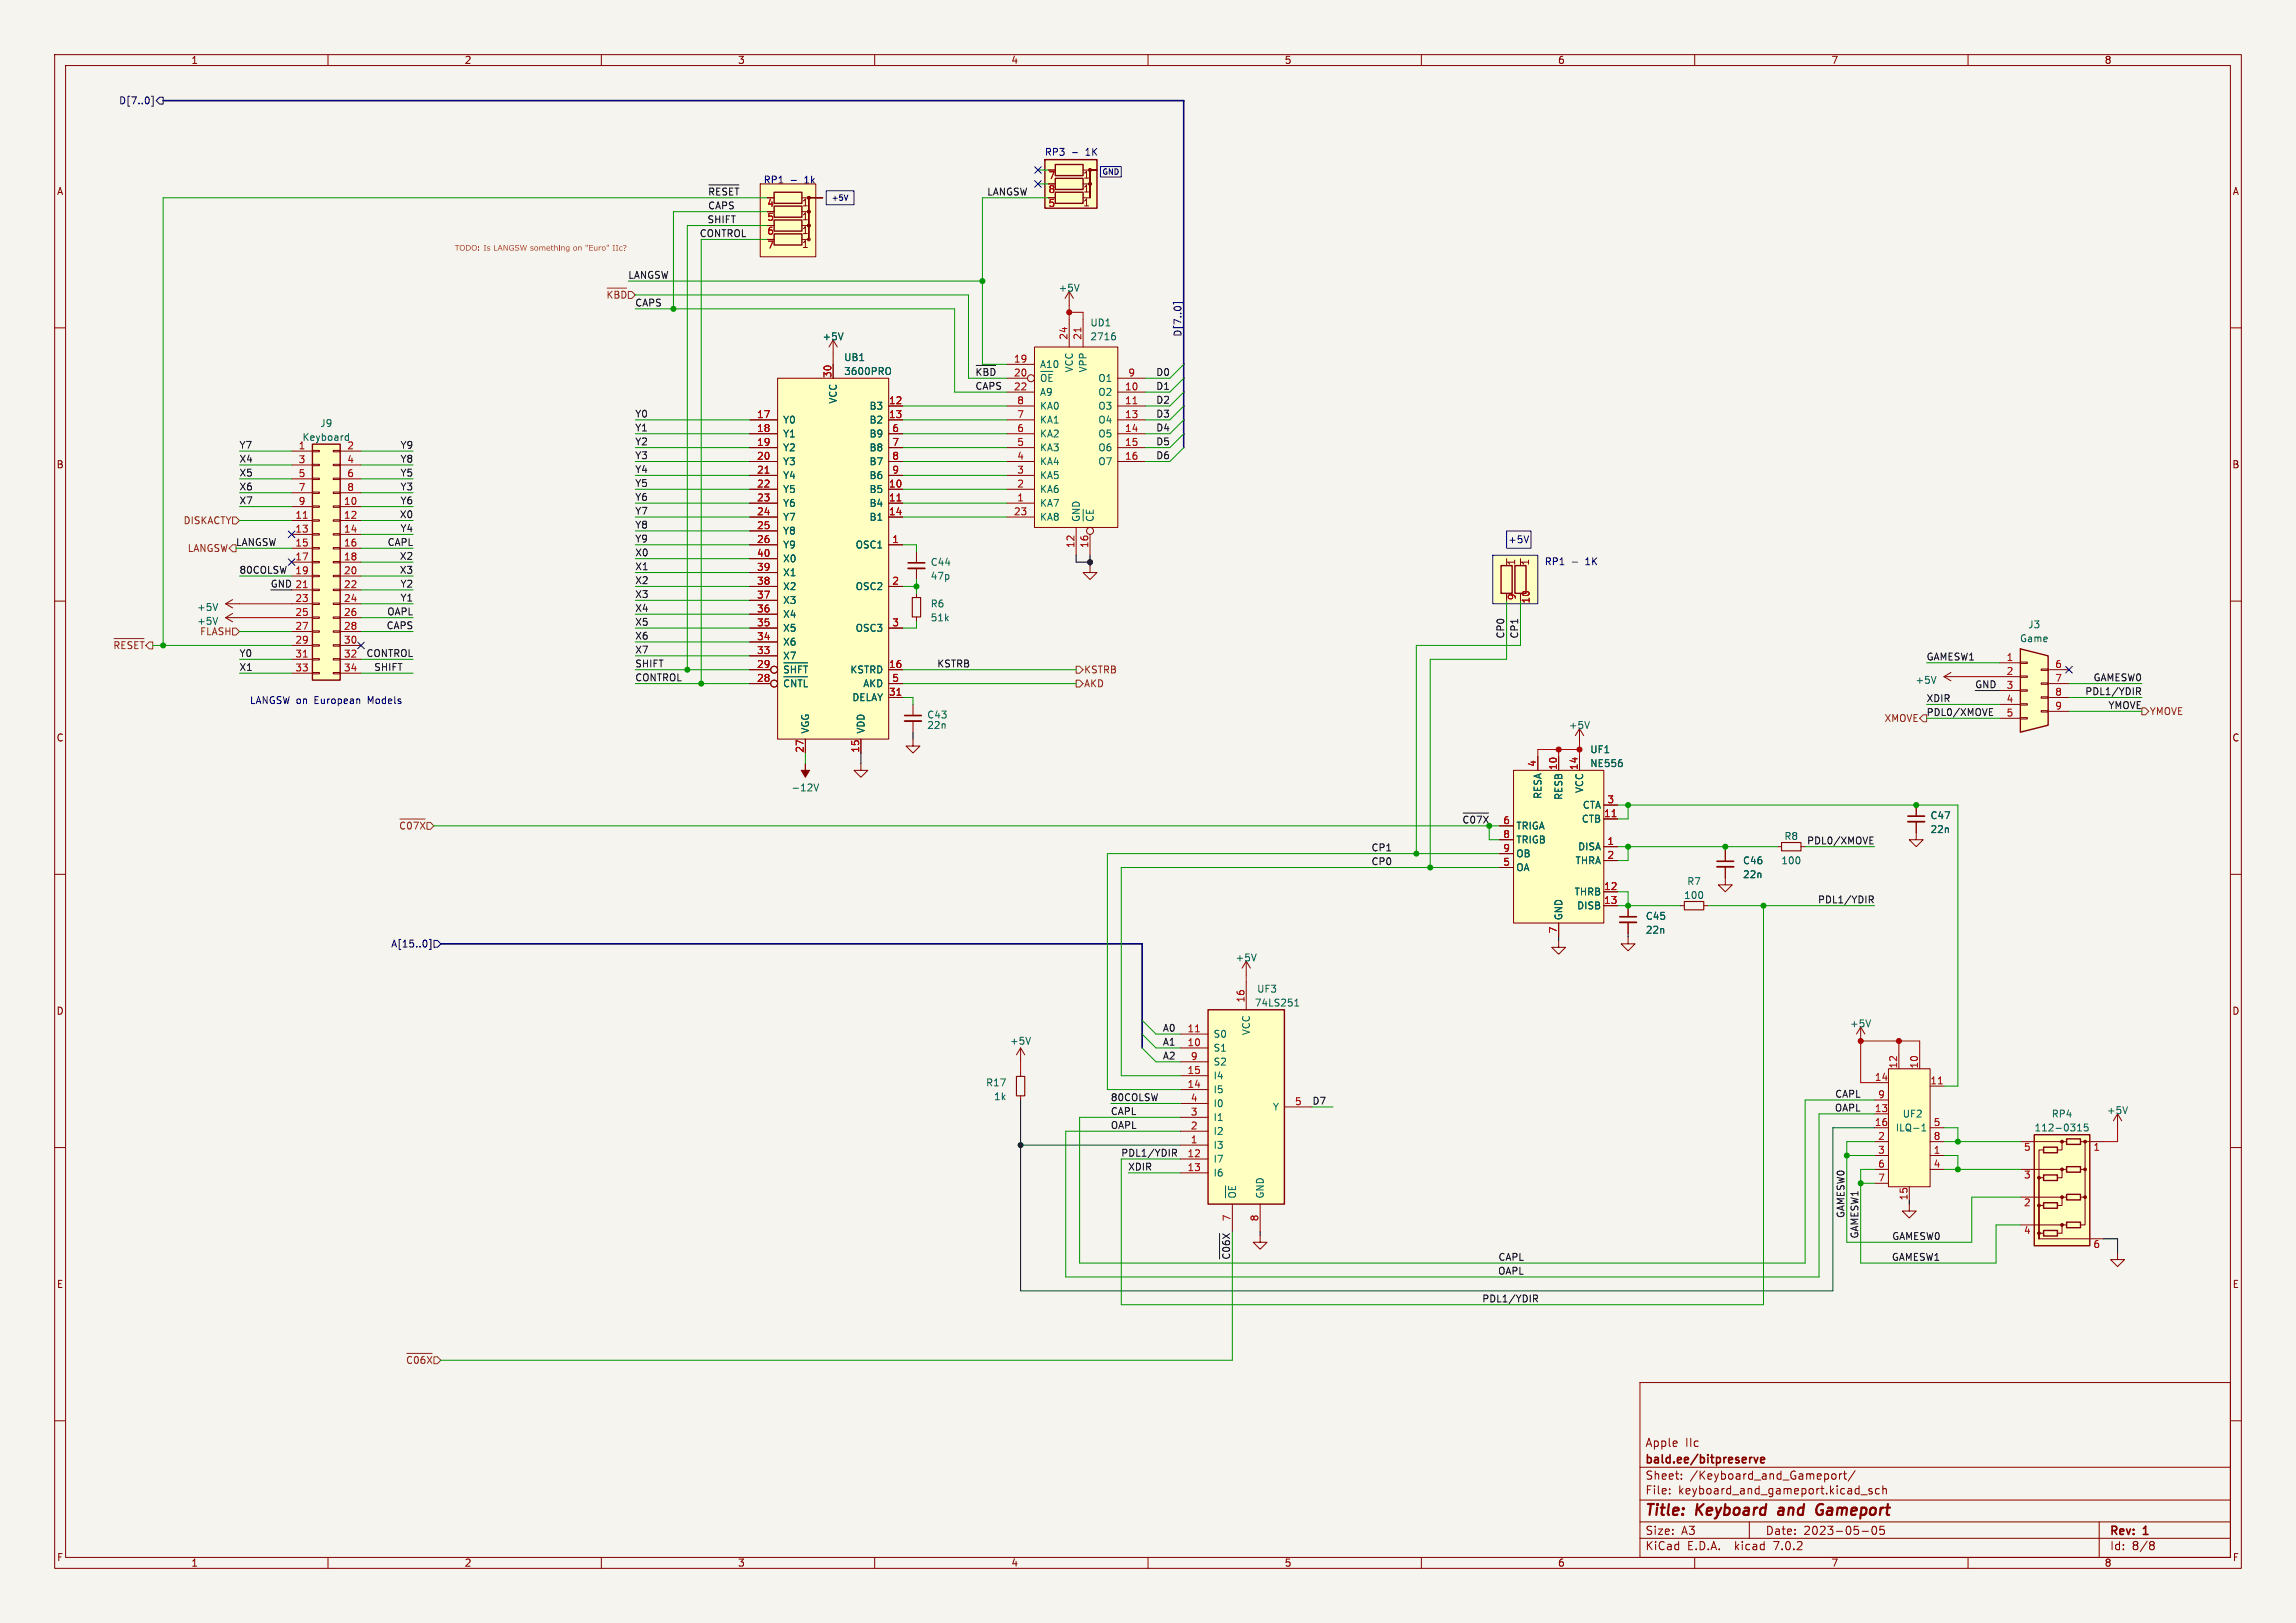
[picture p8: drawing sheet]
<svg xmlns="http://www.w3.org/2000/svg" width="420mm" height="297mm" viewBox="0 0 420 297" stroke-linecap="round" stroke-linejoin="round" font-family="sans-serif">
<defs><g id="words">
<g font-size="2.8" fill="#840000">
<text x="301" y="277.8">Title:</text>
<text x="310.4" y="277.8">Keyboard</text>
<text x="326" y="277.8">and</text>
<text x="333.6" y="277.8">Gameport</text>
</g>
<g font-size="2.1" fill="#840000">
<text x="301" y="268.1">bald.ee/bitpreserve</text>
<text x="301" y="264.9">Apple</text>
<text x="308.3" y="264.9">IIc</text>
<text x="301" y="273.6">File:</text>
<text x="301" y="270.9">Sheet:</text>
<text x="307" y="273.6">keyboard_and_gameport.kicad_sch</text>
<text x="309.1" y="270.9">/Keyboard_and_Gameport/</text>
<text x="301" y="281">Size:</text>
<text x="307.6" y="281">A3</text>
<text x="323" y="281">Date:</text>
<text x="329.9" y="281">2023-05-05</text>
<text x="386" y="281.2">Rev:</text>
<text x="392.2" y="281.2">1</text>
<text x="301" y="283.8">KiCad</text>
<text x="308.6" y="283.8">E.D.A.</text>
<text x="317.4" y="283.8">kicad</text>
<text x="324.5" y="283.8">7.0.2</text>
<text x="386" y="283.8">Id:</text>
<text x="390" y="283.8">8/8</text>
</g>
<g font-size="1.8" fill="#840000">
<text x="35" y="11.8">1</text>
<text x="85" y="11.8">2</text>
<text x="135" y="11.8">3</text>
<text x="185" y="11.8">4</text>
<text x="235" y="11.8">5</text>
<text x="285" y="11.8">6</text>
<text x="335" y="11.8">7</text>
<text x="385" y="11.8">8</text>
<text x="10.4" y="35.8">A</text>
<text x="198.1" y="32.8">1</text>
<text x="198.1" y="35.4">1</text>
<text x="408.4" y="35.8">A</text>
<text x="140.3" y="40.6">5</text>
<text x="146.6" y="37.9">1</text>
<text x="146.6" y="40.5">1</text>
<text x="198.1" y="37.9">1</text>
<text x="140.3" y="43.2">6</text>
<text x="146.6" y="43">1</text>
<text x="146.6" y="45.5">1</text>
<text x="10.3" y="85.8">B</text>
<text x="408.3" y="85.8">B</text>
<text x="277.3" y="103.5" transform="rotate(-90 277.3 103.5)">1</text>
<text x="279.9" y="103.5" transform="rotate(-90 279.9 103.5)">1</text>
<text x="277.5" y="109.9" transform="rotate(-90 277.5 109.9)">9</text>
<text x="10.3" y="135.8">C</text>
<text x="408.3" y="135.8">C</text>
<text x="10.3" y="185.8">D</text>
<text x="408.3" y="185.8">D</text>
<text x="10.4" y="235.8">E</text>
<text x="408.3" y="235.8">E</text>
<text x="10.4" y="285.8">F</text>
<text x="35" y="286.8">1</text>
<text x="85" y="286.8">2</text>
<text x="135" y="286.8">3</text>
<text x="185" y="286.8">4</text>
<text x="235" y="286.8">5</text>
<text x="285" y="286.8">6</text>
<text x="335" y="286.8">7</text>
<text x="385" y="286.8">8</text>
<text x="408.4" y="285.8">F</text>
</g>
<g font-size="1.8" fill="#000084">
<text x="21.7" y="19.2">D[7..0]</text>
<text x="216.2" y="61.6" transform="rotate(-90 216.2 61.6)">D[7..0]</text>
<text x="71.4" y="173.5">A[15..0]</text>
</g>
<g font-size="1.8" fill="#0000c2">
<text x="191.1" y="28.6">RP3</text>
<text x="198.6" y="28.6">1K</text>
<text x="139.7" y="33.7">RP1</text>
<text x="147.2" y="33.7">1k</text>
<text x="275.8" y="99.6">+5V</text>
<text x="282.6" y="103.5">RP1</text>
<text x="290.1" y="103.5">1K</text>
<text x="45.7" y="128.9">LANGSW on</text>
<text x="57.6" y="128.9">European</text>
<text x="67.4" y="128.9">Models</text>
</g>
<g font-size="1.8" fill="#0f0f0f">
<text x="129.5" y="35.8">~{RESET}</text>
<text x="180.5" y="35.8">LANGSW</text>
<text x="129.3" y="40.9">SHIFT</text>
<text x="129.5" y="38.4">CAPS</text>
<text x="127.9" y="43.5">CONTROL</text>
<text x="114.9" y="51.1">LANGSW</text>
<text x="116.2" y="56.2">CAPS</text>
<text x="178.4" y="68.9">~{KBD} 20</text>
<text x="178.4" y="71.4">CAPS</text>
<text x="211.4" y="71.4">D1</text>
<text x="211.4" y="68.9">D0</text>
<text x="116.2" y="76.5">Y0</text>
<text x="211.4" y="73.9">D2</text>
<text x="211.4" y="76.5">D3</text>
<text x="43.8" y="82.2">Y7</text>
<text x="73.1" y="82.2">Y9</text>
<text x="116.2" y="79">Y1</text>
<text x="116.2" y="81.6">Y2</text>
<text x="211.4" y="79">D4</text>
<text x="211.4" y="81.6">D5</text>
<text x="43.8" y="87.3">X5</text>
<text x="43.8" y="84.7">X4</text>
<text x="43.8" y="89.8">X6</text>
<text x="73.1" y="84.7">Y8</text>
<text x="73.1" y="89.8">Y3</text>
<text x="73.1" y="87.3">Y5</text>
<text x="116.2" y="86.6">Y4</text>
<text x="116.2" y="84.1">Y3</text>
<text x="116.2" y="89.2">Y5</text>
<text x="211.4" y="84.1">D6</text>
<text x="43.8" y="92.4">X7</text>
<text x="73" y="94.9">X0</text>
<text x="73.1" y="92.4">Y6</text>
<text x="116.2" y="91.7">Y6</text>
<text x="116.2" y="94.3">Y7</text>
<text x="43.2" y="100">LANGSW</text>
<text x="70.8" y="100">CAPL</text>
<text x="73.1" y="97.4">Y4</text>
<text x="116.2" y="96.8">Y8</text>
<text x="116.2" y="99.3">Y9</text>
<text x="116.2" y="101.9">X0</text>
<text x="43.8" y="105.1">80COLSW</text>
<text x="49.5" y="107.6">GND 21</text>
<text x="73" y="102.5">X2</text>
<text x="73" y="105.1">X3</text>
<text x="73.1" y="107.6">Y2</text>
<text x="116.2" y="104.4">X1</text>
<text x="116.2" y="107">X2</text>
<text x="70.7" y="112.7">OAPL</text>
<text x="73.1" y="110.1">Y1</text>
<text x="116.2" y="109.5">X3</text>
<text x="116.2" y="112">X4</text>
<text x="70.6" y="115.2">CAPS</text>
<text x="116.2" y="119.7">X7</text>
<text x="116.2" y="114.6">X5</text>
<text x="116.2" y="117.1">X6</text>
<text x="275.2" y="116.8" transform="rotate(-90 275.2 116.8)">CP0</text>
<text x="277.8" y="116.8" transform="rotate(-90 277.8 116.8)">CP1</text>
<text x="43.8" y="122.8">X1</text>
<text x="43.8" y="120.3">Y0</text>
<text x="66.9" y="120.3">CONTROL</text>
<text x="68.3" y="122.8">SHIFT</text>
<text x="116.2" y="124.7">CONTROL</text>
<text x="116.2" y="122.2">SHIFT</text>
<text x="171.4" y="122.2">KSTRB</text>
<text x="352.4" y="120.9">GAMESW1</text>
<text x="382.8" y="124.7">GAMESW0</text>
<text x="352.4" y="131.1">PDL0/XMOVE</text>
<text x="352.4" y="128.6">XDIR</text>
<text x="361.3" y="126">GND</text>
<text x="381.3" y="127.3">PDL1/YDIR</text>
<text x="385.6" y="129.8">YMOVE</text>
<text x="250.8" y="155.9">CP1</text>
<text x="330.4" y="154.6">PDL0/XMOVE</text>
<text x="250.8" y="158.4">CP0</text>
<text x="332.4" y="165.4">PDL1/YDIR</text>
<text x="212.7" y="191.4">A1</text>
<text x="212.7" y="188.9">A0</text>
<text x="212.7" y="194">A2</text>
<text x="203.2" y="201.6">80COLSW</text>
<text x="240" y="202.2">D7</text>
<text x="335.5" y="203.5">OAPL</text>
<text x="335.6" y="200.9">CAPL</text>
<text x="203.2" y="204.1">CAPL</text>
<text x="203.2" y="206.7">OAPL</text>
<text x="205.1" y="211.7">PDL1/YDIR</text>
<text x="206.4" y="214.3">XDIR</text>
<text x="337.5" y="222.9" transform="rotate(-90 337.5 222.9)">GAMESW0</text>
<text x="340" y="226.8" transform="rotate(-90 340 226.8)">GAMESW1</text>
<text x="346" y="227">GAMESW0</text>
<text x="225.1" y="230.5" transform="rotate(-90 225.1 230.5)">~{C06X} 7</text>
<text x="273.9" y="233.3">OAPL</text>
<text x="274" y="230.8">CAPL</text>
<text x="346.1" y="230.8">GAMESW1</text>
<text x="271.1" y="238.4">PDL1/YDIR</text>
</g>
<g font-size="1.8" fill="#a90000">
<text x="191.7" y="33">7</text>
<text x="191.7" y="35.6">8</text>
<text x="140.3" y="38.1">4</text>
<text x="191.7" y="38.1">5</text>
<text x="140.3" y="45.7">7</text>
<text x="195.3" y="62.2" transform="rotate(-90 195.3 62.2)">24</text>
<text x="197.9" y="62.2" transform="rotate(-90 197.9 62.2)">21</text>
<text x="152.1" y="69.2" transform="rotate(-90 152.1 69.2)">30</text>
<text x="185.4" y="66.4">19</text>
<text x="185.4" y="71.5">22</text>
<text x="205.7" y="71.5">10</text>
<text x="206.3" y="69">9</text>
<text x="138.4" y="76.6">17</text>
<text x="162.6" y="74">12</text>
<text x="162.6" y="76.6">13</text>
<text x="186" y="76.6">7</text>
<text x="186" y="74">8</text>
<text x="205.7" y="74">11</text>
<text x="205.7" y="76.6">13</text>
<text x="54.6" y="82.3">1</text>
<text x="138.4" y="79.1">18</text>
<text x="138.4" y="81.7">19</text>
<text x="163.2" y="79.1">6</text>
<text x="163.2" y="81.7">7</text>
<text x="186" y="81.7">5</text>
<text x="186" y="79.1">6</text>
<text x="205.7" y="79.1">14</text>
<text x="205.7" y="81.7">15</text>
<text x="54.6" y="84.8">3</text>
<text x="54.6" y="87.4">5</text>
<text x="54.6" y="89.9">7</text>
<text x="63.5" y="84.8">4</text>
<text x="63.5" y="87.4">6</text>
<text x="63.5" y="89.9">8</text>
<text x="138.4" y="84.2">20</text>
<text x="138.4" y="86.7">21</text>
<text x="138.4" y="89.3">22</text>
<text x="162.6" y="89.3">10</text>
<text x="163.2" y="84.2">8</text>
<text x="163.2" y="86.7">9</text>
<text x="186" y="89.3">2</text>
<text x="186" y="86.7">3</text>
<text x="186" y="84.2">4</text>
<text x="205.7" y="84.2">16</text>
<text x="54" y="95">11</text>
<text x="54.6" y="92.5">9</text>
<text x="62.9" y="92.5">10</text>
<text x="62.9" y="95">12</text>
<text x="138.4" y="91.8">23</text>
<text x="138.4" y="94.4">24</text>
<text x="162.6" y="91.8">11</text>
<text x="162.6" y="94.4">14</text>
<text x="185.4" y="94.4">23</text>
<text x="186" y="91.8">1</text>
<text x="54" y="97.5">13</text>
<text x="54" y="100.1">15</text>
<text x="62.9" y="97.5">14</text>
<text x="62.9" y="100.1">16</text>
<text x="138.4" y="96.9">25</text>
<text x="138.4" y="99.4">26</text>
<text x="138.4" y="102">40</text>
<text x="163.2" y="99.4">1</text>
<text x="196.6" y="100.3" transform="rotate(-90 196.6 100.3)">12</text>
<text x="199.1" y="100.3" transform="rotate(-90 199.1 100.3)">16</text>
<text x="54" y="102.6">17</text>
<text x="54" y="105.2">19</text>
<text x="62.9" y="102.6">18</text>
<text x="62.9" y="105.2">20</text>
<text x="62.9" y="107.7">22</text>
<text x="138.4" y="107.1">38</text>
<text x="138.4" y="104.5">39</text>
<text x="163.2" y="107.1">2</text>
<text x="54" y="110.2">23</text>
<text x="54" y="112.8">25</text>
<text x="62.9" y="110.2">24</text>
<text x="62.9" y="112.8">26</text>
<text x="138.4" y="112.1">36</text>
<text x="138.4" y="109.6">37</text>
<text x="280" y="110.5" transform="rotate(-90 280 110.5)">10</text>
<text x="54" y="115.3">27</text>
<text x="54" y="117.9">29</text>
<text x="62.9" y="115.3">28</text>
<text x="62.9" y="117.9">30</text>
<text x="138.4" y="119.8">33</text>
<text x="138.4" y="117.2">34</text>
<text x="138.4" y="114.7">35</text>
<text x="163.2" y="114.7">3</text>
<text x="54" y="120.4">31</text>
<text x="54" y="122.9">33</text>
<text x="62.9" y="120.4">32</text>
<text x="62.9" y="122.9">34</text>
<text x="138.4" y="124.8">28</text>
<text x="138.4" y="122.3">29</text>
<text x="162.6" y="122.3">16</text>
<text x="163.2" y="124.8">5</text>
<text x="367" y="121">1</text>
<text x="367" y="123.6">2</text>
<text x="375.9" y="122.3">6</text>
<text x="375.9" y="124.8">7</text>
<text x="162.6" y="127.4">31</text>
<text x="367" y="126.1">3</text>
<text x="367" y="128.7">4</text>
<text x="367" y="131.2">5</text>
<text x="375.9" y="127.4">8</text>
<text x="375.9" y="129.9">9</text>
<text x="147.1" y="137.8" transform="rotate(-90 147.1 137.8)">27</text>
<text x="157.2" y="137.8" transform="rotate(-90 157.2 137.8)">15</text>
<text x="281.1" y="140.4" transform="rotate(-90 281.1 140.4)">4</text>
<text x="284.9" y="141" transform="rotate(-90 284.9 141)">10</text>
<text x="288.7" y="141" transform="rotate(-90 288.7 141)">14</text>
<text x="293.4" y="149.6">11</text>
<text x="294" y="147.1">3</text>
<text x="274.9" y="153.4">8</text>
<text x="274.9" y="156">9</text>
<text x="274.9" y="150.9">6</text>
<text x="294" y="154.7">1</text>
<text x="274.9" y="158.5">5</text>
<text x="294" y="157.2">2</text>
<text x="293.4" y="162.9">12</text>
<text x="293.4" y="165.5">13</text>
<text x="284.9" y="170.8" transform="rotate(-90 284.9 170.8)">7</text>
<text x="227.7" y="183.5" transform="rotate(-90 227.7 183.5)">16</text>
<text x="217.2" y="191.5">10</text>
<text x="217.2" y="189">11</text>
<text x="217.2" y="196.6">15</text>
<text x="217.8" y="194.1">9</text>
<text x="342.9" y="197.9">14</text>
<text x="347.1" y="195.6" transform="rotate(-90 347.1 195.6)">12</text>
<text x="350.9" y="195.6" transform="rotate(-90 350.9 195.6)">10</text>
<text x="217.2" y="199.1">14</text>
<text x="217.8" y="201.7">4</text>
<text x="236.8" y="202.3">5</text>
<text x="342.9" y="203.6">13</text>
<text x="343.5" y="201">9</text>
<text x="353.1" y="198.5">11</text>
<text x="217.8" y="209.3">1</text>
<text x="217.8" y="206.8">2</text>
<text x="217.8" y="204.2">3</text>
<text x="342.9" y="206.1">16</text>
<text x="343.5" y="208.7">2</text>
<text x="353.7" y="206.1">5</text>
<text x="353.7" y="208.7">8</text>
<text x="217.2" y="211.8">12</text>
<text x="217.2" y="214.4">13</text>
<text x="343.5" y="211.2">3</text>
<text x="343.5" y="213.7">6</text>
<text x="353.7" y="211.2">1</text>
<text x="353.7" y="213.7">4</text>
<text x="370.2" y="215.9">3</text>
<text x="370.2" y="210.8">5</text>
<text x="382.9" y="210.8">1</text>
<text x="343.5" y="216.3">7</text>
<text x="349" y="219.7" transform="rotate(-90 349 219.7)">15</text>
<text x="370.2" y="221">2</text>
<text x="230.3" y="223.6" transform="rotate(-90 230.3 223.6)">8</text>
<text x="370.2" y="226.1">4</text>
<text x="382.9" y="228.6">6</text>
</g>
<g font-size="1.8" fill="#006464">
<text x="193.6" y="53.5">+5V</text>
<text x="199.4" y="59.9">UD1</text>
<text x="150.4" y="62.4">+5V</text>
<text x="199.4" y="62.4">2716</text>
<text x="154.4" y="68.8">3600PRO</text>
<text x="154.4" y="66.2">UB1</text>
<text x="190.2" y="67.5">A10</text>
<text x="190.2" y="70.7">~{OE}</text>
<text x="196.4" y="68.3" transform="rotate(-90 196.4 68.3)">VCC</text>
<text x="198.9" y="68.3" transform="rotate(-90 198.9 68.3)">VPP</text>
<text x="200.8" y="70">O1</text>
<text x="143.3" y="77.7">Y0</text>
<text x="153.2" y="74" transform="rotate(-90 153.2 74)">VCC</text>
<text x="158.9" y="75.1">B3</text>
<text x="158.9" y="77.7">B2</text>
<text x="190.2" y="72.6">A9</text>
<text x="190.2" y="77.7">KA1</text>
<text x="190.2" y="75.1">KA0</text>
<text x="200.8" y="72.6">O2</text>
<text x="200.8" y="75.1">O3</text>
<text x="200.8" y="77.7">O4</text>
<text x="55.3" y="80.8">Keyboard</text>
<text x="58.5" y="78.3">J9</text>
<text x="63.5" y="82.3">2</text>
<text x="143.3" y="80.2">Y1</text>
<text x="143.3" y="82.7">Y2</text>
<text x="158.9" y="80.2">B9</text>
<text x="158.9" y="82.7">B8</text>
<text x="190.2" y="82.7">KA3</text>
<text x="190.2" y="80.2">KA2</text>
<text x="200.8" y="80.2">O5</text>
<text x="200.8" y="82.7">O6</text>
<text x="143.3" y="85.3">Y3</text>
<text x="143.3" y="87.8">Y4</text>
<text x="158.9" y="85.3">B7</text>
<text x="158.9" y="87.8">B6</text>
<text x="190.2" y="87.8">KA5</text>
<text x="190.2" y="85.3">KA4</text>
<text x="200.8" y="85.3">O7</text>
<text x="143.3" y="90.4">Y5</text>
<text x="143.3" y="92.9">Y6</text>
<text x="143.3" y="95.4">Y7</text>
<text x="158.9" y="90.4">B5</text>
<text x="158.9" y="92.9">B4</text>
<text x="158.9" y="95.4">B1</text>
<text x="190.2" y="92.9">KA7</text>
<text x="190.2" y="90.4">KA6</text>
<text x="190.2" y="95.4">KA8</text>
<text x="197.7" y="95.5" transform="rotate(-90 197.7 95.5)">GND</text>
<text x="200.8" y="95.5" transform="rotate(-90 200.8 95.5)">~{CE}</text>
<text x="143.3" y="98">Y8</text>
<text x="143.3" y="100.5">Y9</text>
<text x="156.4" y="100.5">OSC1</text>
<text x="143.3" y="105.6">X1</text>
<text x="143.3" y="103.1">X0</text>
<text x="170.2" y="103.7">C44</text>
<text x="170.2" y="106.2">47p</text>
<text x="36" y="112">+5V</text>
<text x="143.3" y="113.2">X4</text>
<text x="143.3" y="110.7">X3</text>
<text x="143.3" y="108.1">X2</text>
<text x="156.4" y="108.1">OSC2</text>
<text x="170.2" y="111.3">R6</text>
<text x="170.2" y="113.9">51k</text>
<text x="143.3" y="118.3">X6</text>
<text x="143.3" y="115.8">X5</text>
<text x="156.4" y="115.8">OSC3</text>
<text x="369.4" y="117.7">Game</text>
<text x="371" y="115.1">J3</text>
<text x="143.3" y="124">~{SHFT}</text>
<text x="143.3" y="120.8">X7</text>
<text x="155.4" y="123.4">KSTRD</text>
<text x="157.8" y="125.9">AKD</text>
<text x="350.3" y="125.3">+5V</text>
<text x="143.3" y="126.5">~{CNTL}</text>
<text x="155.8" y="128.5">DELAY</text>
<text x="169.6" y="131.6">C43</text>
<text x="148.1" y="134.2" transform="rotate(-90 148.1 134.2)">VGG</text>
<text x="158.3" y="134.2" transform="rotate(-90 158.3 134.2)">VDD</text>
<text x="169.6" y="133.5">22n</text>
<text x="286.9" y="133.5">+5V</text>
<text x="290.8" y="138">UF1</text>
<text x="290.8" y="140.5">NE556</text>
<text x="144.7" y="145">-12V</text>
<text x="282.1" y="146.3" transform="rotate(-90 282.1 146.3)">RESA</text>
<text x="285.9" y="146.5" transform="rotate(-90 285.9 146.5)">RESB</text>
<text x="289.4" y="148.1">CTA</text>
<text x="289.8" y="145.2" transform="rotate(-90 289.8 145.2)">VCC</text>
<text x="277.4" y="152">TRIGA</text>
<text x="277.4" y="154.5">TRIGB</text>
<text x="288.6" y="155.8">DISA</text>
<text x="289.2" y="150.7">CTB</text>
<text x="326.4" y="153.9">R8</text>
<text x="353.1" y="150.1">C47</text>
<text x="353.1" y="152.6">22n</text>
<text x="277.4" y="159.6">OA</text>
<text x="277.4" y="157">OB</text>
<text x="288.1" y="158.3">THRA</text>
<text x="318.8" y="158.3">C46</text>
<text x="318.8" y="160.9">22n</text>
<text x="325.8" y="158.3">100</text>
<text x="287.9" y="164">THRB</text>
<text x="288.4" y="166.6">DISB</text>
<text x="308" y="164.7">100</text>
<text x="308.6" y="162.1">R7</text>
<text x="285.9" y="168.4" transform="rotate(-90 285.9 168.4)">GND</text>
<text x="301" y="168.5">C45</text>
<text x="301" y="171">22n</text>
<text x="226" y="176.1">+5V</text>
<text x="229.5" y="184.3">74LS251</text>
<text x="229.9" y="181.8">UF3</text>
<text x="184.7" y="191.3">+5V</text>
<text x="222" y="190.1">S0</text>
<text x="228.8" y="189.6" transform="rotate(-90 228.8 189.6)">VCC</text>
<text x="338.4" y="188.2">+5V</text>
<text x="222" y="192.6">S1</text>
<text x="222" y="197.7">I4</text>
<text x="222" y="195.1">S2</text>
<text x="180.3" y="198.9">R17</text>
<text x="181.8" y="201.5">1k</text>
<text x="222" y="200.2">I5</text>
<text x="222" y="202.8">I0</text>
<text x="232.7" y="203.4">Y</text>
<text x="222" y="207.8">I2</text>
<text x="222" y="205.3">I1</text>
<text x="346.7" y="207.2">ILQ-1</text>
<text x="348" y="204.7">UF2</text>
<text x="372.1" y="207.2">112-0315</text>
<text x="375.3" y="204.7">RP4</text>
<text x="385.4" y="204">+5V</text>
<text x="222" y="210.4">I3</text>
<text x="222" y="212.9">I7</text>
<text x="222" y="215.5">I6</text>
<text x="226.9" y="219.3" transform="rotate(-90 226.9 219.3)">~{OE}</text>
<text x="231.3" y="219.3" transform="rotate(-90 231.3 219.3)">GND</text>
</g>
<g font-size="1.8" fill="#725600">
<text x="110.8" y="55.4">~{KBD}</text>
<text x="33.5" y="96.1">DISKACTY</text>
<text x="34.2" y="101.2">LANGSW</text>
<text x="20.6" y="119.5">~{RESET}</text>
<text x="36" y="114.5">+5V</text>
<text x="36.5" y="116.4">FLASH</text>
<text x="198.3" y="123.4">KSTRB</text>
<text x="198.3" y="125.9">AKD</text>
<text x="393.3" y="131">YMOVE</text>
<text x="344.6" y="132.3">XMOVE</text>
<text x="72.9" y="152.6">~{C07X}</text>
<text x="74.2" y="250.4">~{C06X}</text>
</g>
<text font-size="1.8" fill="#009600" x="267.4" y="150.8">~{C07X} 6</text>
<g font-size="1.4" fill="#0000c2">
<text x="201.6" y="32.1">GND</text>
<text x="152.1" y="36.9">+5V</text>
</g>
<g font-size="1.4" fill="#c60">
<text x="83.2" y="46">TODO: Is LANGSW something</text>
<text x="104.8" y="46">on &quot;Euro&quot;</text>
<text x="112" y="46">IIc?</text>
</g>
</g></defs>
<path d="M0 0h420v297h-420z" fill="#f5f4ef" stroke="#f5f4ef" stroke-width=".18"/>
<g fill="none" stroke="#840000" stroke-width=".18">
<path d="M10 10h400v277h-400zM12 12h396v273h-396zM60 10v2M110 10v2M160 10v2M210 10v2M260 10v2M310 10v2M360 10v2M140.3 36.2h1.3M140.3 38.7h1.3M146.7 36.2h1.3"/>
<path d="M146.7 38.7h1.3M191.8 31.1h1.2M191.8 33.7h1.2M198.1 36.2h1.3M198.1 31.1h1.3M198.1 33.7h1.3M10 60h2M146.7 41.3h1.3M146.7 43.8h1.3M195.6 53.3l-.8 1.3M195.6 53.3v2.6M195.6 58.4v5.1"/>
<path d="M195.6 53.3l.7 1.3M198.1 58.4v5.1M408 60h2M137.2 76.8h5M137.2 79.4h5M142.2 69.2h20.4v66.1h-20.4zM152.4 62.2v2.6M152.4 66.7v2.5M152.4 62.2l-.8 1.3M152.4 62.2l.8 1.3M162.6 74.3h2.5M162.6 76.8h2.5"/>
<path d="M162.6 79.4h2.5M184.1 74.3h5.1M184.1 76.8h5.1M184.1 79.4h5.1M184.1 71.8h5.1M184.1 66.7h5.1M184.1 69.2h3.9M189.2 63.5h15.3v33h-15.3zM204.5 74.3h5M204.5 76.8h5M204.5 79.4h5M204.5 71.8h5"/>
<path d="M204.5 69.2h5M53.3 82.6h3.8M53.3 92.7h3.8M53.3 95.3h3.8M53.3 97.8h3.8M53.3 85.1h3.8M53.3 87.6h3.8M53.3 90.2h3.8M57.1 97.7h1.3v.2h-1.3zM57.1 95.1h1.3v.3h-1.3zM57.1 92.6h1.3v.2h-1.3zM57.1 90h1.3v.3h-1.3z"/>
<path d="M57.1 87.5h1.3v.3h-1.3zM57.1 85h1.3v.2h-1.3zM57.1 82.4h1.3v.3h-1.3zM61 97.7h1.2v.2h-1.2zM61 95.1h1.2v.3h-1.2zM61 92.6h1.2v.2h-1.2zM61 90h1.2v.3h-1.2zM61 87.5h1.2v.3h-1.2zM61 85h1.2v.2h-1.2zM61 82.4h1.2v.3h-1.2zM62.2 82.6h3.8M62.2 92.7h3.8"/>
<path d="M62.2 95.3h3.8M62.2 97.8h3.8M62.2 85.1h3.8M62.2 87.6h3.8M62.2 90.2h3.8M137.2 99.7h5M137.2 89.5h5M137.2 92.1h5M137.2 94.6h5M137.2 81.9h5M137.2 84.5h5M137.2 87h5"/>
<path d="M137.2 97.2h5M162.6 99.7h2.5M162.6 89.5h2.5M162.6 92.1h2.5M162.6 94.6h2.5M162.6 81.9h2.5M162.6 84.5h2.5M162.6 87h2.5M184.1 89.5h5.1M184.1 92.1h5.1M184.1 94.6h5.1M184.1 81.9h5.1"/>
<path d="M184.1 84.5h5.1M184.1 87h5.1M196.8 96.5v5.1M199.4 97.8v3.8M204.5 81.9h5M204.5 84.5h5M10 110h2M41.3 110.5l1.2 .8M41.3 110.5h2.5M41.3 113l1.2 .8M41.3 113h2.5M42.5 109.7l-1.2 .8"/>
<path d="M42.5 112.3l-1.2 .7M53.3 110.5h3.8M53.3 113h3.8M53.3 100.3h3.8M53.3 102.9h3.8M53.3 105.4h3.8M53.3 108h3.8M53.3 115.6h3.8M53.3 118.1h3.8M57.1 118h1.3v.2h-1.3zM57.1 115.4h1.3v.3h-1.3zM57.1 112.9h1.3v.3h-1.3z"/>
<path d="M57.1 110.4h1.3v.2h-1.3zM57.1 107.8h1.3v.3h-1.3zM57.1 105.3h1.3v.2h-1.3zM57.1 102.7h1.3v.3h-1.3zM57.1 100.2h1.3v.3h-1.3zM61 118h1.2v.2h-1.2zM61 115.4h1.2v.3h-1.2zM61 112.9h1.2v.3h-1.2zM61 110.4h1.2v.2h-1.2zM61 107.8h1.2v.3h-1.2zM61 105.3h1.2v.2h-1.2zM61 102.7h1.2v.3h-1.2z"/>
<path d="M61 100.2h1.2v.3h-1.2zM62.2 110.5h3.8M62.2 113h3.8M62.2 100.3h3.8M62.2 102.9h3.8M62.2 105.4h3.8M62.2 108h3.8M62.2 115.6h3.8M62.2 118.1h3.8M137.2 107.3h5M137.2 114.9h5M137.2 117.5h5"/>
<path d="M137.2 112.4h5M137.2 109.9h5M137.2 104.8h5M137.2 102.2h5M162.6 107.3h2.5M162.6 114.9h2.5M167.6 101v2M167.6 104v2M167.6 108.6v.7M167.6 112.9v.8M199.4 103.5v1.3h1.3l-1.3 1.2-1.3-1.2h1.3M408 110h2"/>
<path d="M53.3 120.7h3.8M53.3 123.2h3.8M57.1 123.1h1.3v.2h-1.3zM57.1 120.5h1.3v.3h-1.3zM61 123.1h1.2v.2h-1.2zM61 120.5h1.2v.3h-1.2zM62.2 120.7h3.8M62.2 123.2h3.8M137.2 122.6h3.8M137.2 125.1h3.8M137.2 120h5M147.3 135.3v2.5"/>
<path d="M157.5 139.7v1.3h1.2l-1.2 1.2-1.3-1.2h1.3M157.5 135.3v2.5M162.6 122.6h2.5M162.6 125.1h2.5M162.6 127.6h2.5M167 135.3v1.2h1.3l-1.3 1.3-1.3-1.3h1.3M167 128.9v2M167 132v2M355.6 123.8l1.3 .8M355.6 123.8h2.5M356.9 123.1l-1.3 .7M10 160h2"/>
<path d="M315.6 158.6v3.3h1.3l-1.3 1.3-1.3-1.3h1.3M315.6 155.6v2M325.1 154.9h.8M329.4 154.9h.8M350.5 150.4v3.3h1.3l-1.3 1.2-1.3-1.2h1.3M350.5 147.3v2.1M408 160h2M228 175.9l-.8 1.3M228 175.9v2.5M228 179.7v5.1M228 175.9l.7 1.3M285.1 172.1v1.3h1.3l-1.3 1.2-1.3-1.2h1.3"/>
<path d="M297.8 171.5v1.2h1.3l-1.3 1.3-1.3-1.3h1.3M297.8 165.7v2.1M297.8 168.8v2M307.3 165.7h.8M311.7 165.7h.7M186.7 191.8l-.8 1.2M186.7 191.8v2.5M186.7 196.2v.8M186.7 191.8l.8 1.2M215.9 191.8h5.1M215.9 189.2h5.1M215.9 199.4h5.1"/>
<path d="M215.9 196.9h5.1M215.9 194.3h5.1M340.4 188l-.8 1.2M340.4 188v2.5M340.4 188l.7 1.2M342.9 198.1h2.5M345.4 195.6h7.7v21.6h-7.7zM347.3 193v2.6M351.2 193v2.6M353.1 198.8h2.5M10 210h2M186.7 200.5v.8"/>
<path d="M215.9 209.6h5.1M215.9 212.1h5.1M215.9 214.6h5.1M215.9 207h5.1M215.9 204.5h5.1M215.9 201.9h5.1M234.9 202.6h5.1M342.9 214h2.5M342.9 208.9h2.5M342.9 211.5h2.5M342.9 203.8h2.5M342.9 206.4h2.5"/>
<path d="M342.9 216.5h2.5M342.9 201.3h2.5M349.2 217.2v2.5M353.1 214h2.5M353.1 208.9h2.5M353.1 211.5h2.5M353.1 206.4h2.5M369.6 219.1h8.4M369.6 214h8.4M369.6 208.9h8.4M373.8 215.5h-.8v11.2M373.8 210.4h-.8v16.3"/>
<path d="M377.2 219.1v1.5h-.8M377.2 214v1.5h-.8M377.2 208.9v1.5h-.8M380.6 208.9h4.2M381.4 219.1v5.1h-.8M381.4 214v5.1h-.8M381.4 208.9v5.1h-.8M387.3 203.8l-.7 1.3M387.3 203.8v2.6M387.3 203.8l.8 1.3M408 210h2M225.4 220.3v5.1"/>
<path d="M230.5 226.1v1.2h1.3l-1.3 1.3-1.3-1.3h1.3M230.5 220.3v5.1M369.6 224.2h8.4M373 226.7h11.8M373.8 225.7h-.8v1M373.8 220.6h-.8v6.1M377.2 224.2v1.5h-.8M387.3 229.2v1.3h1.3l-1.3 1.3-1.2-1.3h1.2M10 260h2M300 253h108v32h-108zM408 260h2M300 278.5h108"/>
<path d="M300 274.5h108M300 268.5h108M305.4 273.3v.1M305.4 272.5v.1M307.6 270.6v.1M307.6 269.8v.1M320 278.5v3M335.1 270l.2-.3 .4 .1 .1 .2v.4l-.1 .2-.4 .1-.2-.3M336.5 269.7v1M336.9 269.7l-.3 .1-.1 .2M337.2 269.7h.6M337.4 269.2v1.3l.4 .2"/>
<path d="M339.3 269.1l-1.2 2M340.4 273.5h1.2M342.4 272.5l-.3-.1-.3 .2 .1 .2 .5 .2v.3h-.6M342.8 279.3a.85 .85 0 0 0 .1 1.5 .94 .94 0 0 0 0-1.5M343.8 272.5l-.5-.1-.2 .3v.4l.1 .2h.6M343.9 279.3l-.1 .7 .3-.1h.5l.1 .6-.3 .3-.6-.1M344.4 272.5l.2-.1 .4 .1 .1 .9M344.4 271.9v1.5M384 278.5v6.5M60 285v2M110 285v2M160 285v2"/>
<path d="M210 285v2M260 285v2M300 281.5h108M310 285v2M340.6 280.2h1.2M360 285v2M393.5 282.1l.4 .1 .2 .2-.3 .3M393.5 282.7h.3M393.8 282.7l.2 .2 .1 .4-.2 .2-.4 .1"/>
<circle cx="188.6" cy="69.2" r=".63"/>
<circle cx="199.4" cy="97.2" r=".63"/>
<circle cx="141.6" cy="125.1" r=".63"/>
<circle cx="141.6" cy="122.6" r=".63"/>
</g>
<path d="M333 275.2a1.2 1.2 0 0 0-.5 1.9l.5 .1" fill="none" stroke="#840000" stroke-width=".4"/>
<path d="M166.1 103h3.1M165.5 130.9h3M314.1 157.6h3M349 149.4h3M296.3 167.8h3M320.8 266.7l.4 1 .4-1M322.1 267.2l.7-.1-.1-.3-.4-.1-.2 .2v.7h.6" fill="none" stroke="#840000" stroke-width=".3"/>
<g fill="#840000" stroke="#840000" stroke-width=".18">
<path d="M148 36.2h2.5z"/>
<path d="M199.4 31.1h1.3z"/>
<path d="M148 36.2v7.6z"/>
<path d="M199.4 31.1v5.1z"/>
<path d="M147.3 139.7v1.3h.8l-.8 1.2-.7-1.2h.7z"/>
<circle cx="148" cy="43.8" r=".25"/>
<circle cx="199.4" cy="31.1" r=".25"/>
<circle cx="148" cy="41.3" r=".25"/>
<circle cx="148" cy="36.2" r=".25"/>
<circle cx="148" cy="38.7" r=".25"/>
<circle cx="199.4" cy="33.7" r=".25"/>
<circle cx="373" cy="225.7" r=".25"/>
<circle cx="373" cy="220.6" r=".25"/>
<circle cx="373" cy="215.5" r=".25"/>
<circle cx="377.2" cy="224.2" r=".25"/>
<circle cx="377.2" cy="219.1" r=".25"/>
<circle cx="377.2" cy="214" r=".25"/>
<circle cx="377.2" cy="208.9" r=".25"/>
<circle cx="381.4" cy="219.1" r=".25"/>
<circle cx="381.4" cy="214" r=".25"/>
<circle cx="381.4" cy="208.9" r=".25"/>
</g>
<g fill="#ffffc2" stroke="#ffffc2" stroke-width=".18">
<path d="M139.1 33.7h10.1v13.3h-10.1z"/>
<path d="M191.1 29.2h9.6v8.9h-9.6z"/>
<path d="M273 101.6h8.3v8.9h-8.3z"/>
<path d="M221 184.8h13.9v35.5h-13.9z"/>
<path d="M372.1 207.6h10.2v20.4h-10.2z"/>
<path d="M142.2 69.2h20.4v66.1h-20.4z"/>
<path d="M189.2 63.5h15.3v33h-15.3z"/>
<path d="M57.1 81.3h5.1v43.2h-5.1z"/>
<path d="M345.4 195.6h7.7v21.6h-7.7z"/>
</g>
<path d="M166.1 104h3.1M165.5 132h3M314.1 158.6h3M349 150.4h3M296.3 168.8h3" fill="none" stroke="#840000" stroke-width=".33"/>
<g fill="none" stroke="#006464" stroke-width=".18">
<path d="M197.4 52l-.4 1.3M63.3 79.8h.4M63.7 79.3v1.3M154.2 60.9l-.4 1.3M162.6 67.3h.1a.81 .81 0 0 1-.1 1.2M190.5 69a.42 .42 0 0 1 .4-.5 .42 .42 0 0 1 .4 .5M192.5 68.5h-.6v1.3M203.7 60.9h.2M203.8 61.4l.3 .2v.3l-.3 .3M198.7 93.3v.6h1.3M198.8 94.5l-.1 .3 .3 .4M39.8 110.4l-.4 1.3"/>
<path d="M39.8 113l-.4 1.3M143.4 123.8h4.3M143.4 121.3h4.3M144.2 121.9h-.5l-.2 .2M144.8 121.9v1.2M145.5 121.9v1.2M145.6 124.4v1.3l-.8-1.3v1.3M146.3 124.4v1.3M146.7 121.9h-.6v1.2M147 121.9h.7M147.1 124.4v1.3M147.4 121.9v1.2"/>
<path d="M354.1 123.8l-.4 1.2M148.9 143.5l.4 1.2 .4-1.2M229.8 174.6l-.4 1.2M188.5 189.8l-.4 1.3M236.9 184.1h.7M236.9 183.2l.3-.4v1.3M342.2 186.6l-.4 1.3M224.2 217v2.2M224.7 217.1v.6h1.3M225.2 218.2a.42 .42 0 0 0-.5 .5 .42 .42 0 0 0 .5 .4M351.6 207h.7M351.6 206.1l.3-.4v1.3"/>
<path d="M380 207h.8M380 206.1l.4-.4v1.3M381.9 205.7h-.6l-.1 .6 .2-.1h.4l.2 .2-.1 .4-.2 .2-.5-.2M389.2 202.5l-.5 1.3"/>
</g>
<g fill="none" stroke="#840000" stroke-width=".25">
<path d="M141.6 35.2h5.1v2h-5.1zM141.6 37.7h5.1v2.1h-5.1zM193 30.1h5.1v2h-5.1zM193 32.6h5.1v2.1h-5.1zM193 35.2h5.1v2h-5.1zM141.6 40.3h5.1v2h-5.1zM141.6 42.8h5.1v2h-5.1zM57.1 81.3h5.1v43.2h-5.1zM221 184.8h13.9v35.5h-13.9zM372.1 207.6h10.2v20.4h-10.2zM373.8 215h2.6v1h-2.6zM373.8 209.9h2.6v1h-2.6z"/>
<path d="M378 218.6h2.6v1h-2.6zM378 213.5h2.6v1h-2.6zM378 208.4h2.6v1h-2.6zM373.8 225.2h2.6v1h-2.6zM373.8 220.1h2.6v1h-2.6zM378 223.6h2.6v1.1h-2.6z"/>
</g>
<path d="M197.7 60v.7M207.3 73.9h.7M55.5 94.8h.7M139.9 86.6h.8M164.1 91.7h.7M55.5 107.5h.7M55.5 120.2h.7M164.1 127.2h.7M218.7 188.8h.7M354.6 198.3h.7" fill="none" stroke="#a90000" stroke-width=".18"/>
<path d="M166.9 109.3h1.5v3.6h-1.5zM325.9 154.2h3.5v1.5h-3.5zM308.1 165h3.6v1.5h-3.6zM185.9 197h1.6v3.5h-1.6z" fill="none" stroke="#840000" stroke-width=".2"/>
<path d="M369.6 118.7l5 1.3v12.7l-5 1.3z" fill="#ffffc2"/>
<path d="M274.6 103.5h2v5.1h-2zM277.1 103.5h2v5.1h-2zM369.6 118.7l5 1.3v12.7l-5 1.3z" fill="none" stroke="#840000" stroke-width=".25"/>
<g fill="none" stroke="#840000" stroke-width=".18">
<path d="M275.6 102.2v1.3M275.6 108.6v1.3M278.1 102.2v1.3M281.3 138.4v2.6M285.1 138.4v2.6M288.9 133.4v2.5M288.9 138.4v2.6M288.9 133.4l-.7 1.2M288.9 133.4l.8 1.2M365.8 121.3h3.8M365.8 123.8h3.8M365.8 126.4h3.8"/>
<path d="M365.8 128.9h3.8M365.8 131.4h3.8M369.6 131.3h1.2v.3h-1.2zM369.6 128.8h1.2v.2h-1.2zM369.6 126.2h1.2v.3h-1.2zM369.6 123.7h1.2v.3h-1.2zM369.6 121.2h1.2v.2h-1.2zM373.4 130h1.2v.3h-1.2zM373.4 127.5h1.2v.3h-1.2zM373.4 125h1.2v.2h-1.2zM373.4 122.4h1.2v.3h-1.2zM374.6 122.6h3.9"/>
<path d="M374.6 125.1h3.9M374.6 127.6h3.9M374.6 130.2h3.9M274.3 158.8h2.6M274.3 151.1h2.6M274.3 153.7h2.6M274.3 156.2h2.6M276.9 141h16.5v27.9h-16.5zM293.4 154.9h2.5M293.4 149.9h2.5M293.4 157.5h2.5M293.4 147.3h2.5"/>
<path d="M285.1 168.9v2.6M293.4 163.2h2.5M293.4 165.7h2.5M349.2 220.3v1.3h1.3l-1.3 1.3-1.2-1.3h1.2"/>
</g>
<path d="M276.9 141h16.5v27.9h-16.5z" fill="#ffffc2" stroke="#ffffc2" stroke-width=".18"/>
<path d="M294.9 149.5h.7" fill="none" stroke="#a90000" stroke-width=".18"/>
<path d="M290.7 132l-.4 1.3" fill="none" stroke="#006464" stroke-width=".18"/>
<g fill="none" stroke="#725600" stroke-width=".18">
<path d="M111.1 52.7h3.5M111.2 53.3v1.3M112 53.3l-.8 .7M113.2 53.5l-.3-.2h-.4v1.3M114.4 53.6l-.1-.2-.5-.1v1.3M114.9 53.3h.7l.6 .7-.6 .6h-.7zM42.5 94.6h.7l.6 .7-.6 .6h-.7zM20.9 116.9h5.5M21.8 117.7l-.3-.3h-.5v1.3M22.9 117.4h-.6v1.3M24.1 117.5l-.5-.1-.2 .3M25.3 117.4h-.6v1.3"/>
<path d="M25.6 117.4h.8M26 117.4v1.3M27.3 117.5h.6v1.2h-.6l-.6-.6zM41.9 100.3l.6-.6h.7v1.3h-.7zM42.5 114.9h.7l.6 .7-.6 .6h-.7zM196.8 121.9h.7l.6 .7-.6 .6h-.7zM196.8 124.5h.7l.6 .6-.6 .6h-.7zM351.8 130.8h.6v1.3h-.6l-.6-.7zM391.8 129.5h.6l.7 .7-.7 .6h-.6zM73.1 149.9h4.7M74 150.6l-.3-.2-.4 .4M74.6 150.7l.2-.3 .4 .3"/>
<path d="M75.7 150.4h.8l-.5 1.3M76.9 150.4l.8 1.3M77.7 150.4l-.8 1.3M78.1 150.5h.6l.7 .6-.7 .7h-.6zM74.4 247.7h4.7M75.3 248.4l-.3-.2-.4 .3M75.9 248.5l.2-.3 .4 .3M77.6 248.2l-.4 .1-.1 .2M78.2 248.2l.8 1.3M79 248.2l-.8 1.3M79.4 248.3h.6l.6 .6-.6 .7h-.6z"/>
</g>
<path d="M27.7 17.6h.3v1.8h-.3M29.2 17.8h.6v1.3h-.6l-.6-.7zM214.6 55.7v-.3h1.9v.3M78 172.3v.8M78.5 171.9h.3v1.8h-.3M79.4 172.1h.6l.6 .6-.6 .7h-.6z" fill="none" stroke="#000084" stroke-width=".18"/>
<g fill="none" stroke="#0f0f0f" stroke-width=".18">
<path d="M129.7 33.9h5.5M178.6 66.9h3.5M363.9 130.3h.4M363.9 130.9h.6M363.9 129.7h.6M390.8 125.9h.5l.3 .2-.2 .4h-.6M391.1 126.5l.5 .6M267.6 148.8h4.7M342.1 153.8h.4M342.1 154.4h.6M342.1 153.2h.6M341.9 164h.5l.3 .2-.2 .4h-.6"/>
<path d="M342.2 164.6l.5 .6M214.5 210.3h.5l.2 .3-.1 .3-.6 .1M214.8 211l.4 .6M223.1 225.7v4.7M280.5 237h.5l.2 .2-.1 .4-.6 .1M280.8 237.7l.4 .6"/>
</g>
<g fill="#c60">
<path d="M103.6 45.2l.6-.1-.1 .8-.1 .2h-.4v-.1h.4v-.2h-.4l-.1-.3h.1l.1 .2h.2l.1-.5h-.2l-.2 .3h-.1z"/>
<path d="M111.2 44.8h.2v.4z"/>
</g>
<path d="M144.7 33h1M151.1 34.9h5.1v2.6h-5.1zM155.1 35.7l-.3 1M196.2 27.9h.9M201.3 30.5h3.8v1.9h-3.8zM275.6 97.2h4.4v3.1h-4.4zM279.6 98.1l-.4 1.2M273 101.6h8.3v8.9h-8.3zM287.6 102.9h1M65.7 128l.1 .7" fill="none" stroke="#0000c2" stroke-width=".18"/>
<g fill="none" stroke="#840000" stroke-width=".18">
<path d="M139.1 33.7h10.1v13.3h-10.1zM140.3 36.2h1.3M140.3 38.7h1.3M148 36.2h2.5h-2.5M148 36.2v7.6zM191.8 33.7h1.2M191.8 31.1h1.2M199.4 31.1h1.3h-1.3M199.4 31.1v5.1zM137.2 76.8h5M137.2 79.4h5M152.4 66.7v2.5"/>
<path d="M162.6 74.3h2.5M162.6 76.8h2.5M162.6 79.4h2.5M137.2 99.7h5M137.2 89.5h5M137.2 92.1h5M137.2 94.6h5M137.2 81.9h5M137.2 84.5h5M137.2 87h5M137.2 97.2h5M162.6 99.7h2.5"/>
<path d="M162.6 89.5h2.5M162.6 92.1h2.5M162.6 94.6h2.5M162.6 81.9h2.5M162.6 84.5h2.5M162.6 87h2.5M137.2 107.3h5M137.2 114.9h5M137.2 117.5h5M137.2 112.4h5M137.2 109.9h5M137.2 104.8h5"/>
<path d="M137.2 102.2h5M162.6 107.3h2.5M162.6 114.9h2.5M275.6 108.6v1.3M137.2 122.6h3.8M137.2 125.1h3.8M137.2 120h5M147.3 135.3v2.5M157.5 135.3v2.5M162.6 122.6h2.5M162.6 125.1h2.5M162.6 127.6h2.5"/>
<path d="M281.3 138.4v2.6M285.1 138.4v2.6M288.9 138.4v2.6M274.3 158.8h2.6M274.3 151.1h2.6M274.3 153.7h2.6M274.3 156.2h2.6M293.4 154.9h2.5M293.4 149.9h2.5M293.4 157.5h2.5M293.4 147.3h2.5M315.6 155.6v2"/>
<path d="M315.6 158.6v2.1M350.5 147.3v2.1M350.5 150.4v2M285.1 168.9v2.6M293.4 163.2h2.5M293.4 165.7h2.5M297.8 165.7v2.1M297.8 168.8v2"/>
<circle cx="148" cy="38.7" r=".25"/>
<circle cx="148" cy="36.2" r=".25"/>
<circle cx="199.4" cy="31.1" r=".25"/>
<circle cx="199.4" cy="33.7" r=".25"/>
<circle cx="148" cy="41.3" r=".25"/>
<circle cx="148" cy="43.8" r=".25"/>
<circle cx="141.6" cy="125.1" r=".63"/>
<circle cx="141.6" cy="122.6" r=".63"/>
</g>
<path d="M191.1 29.2h9.6v8.9h-9.6z" fill="none" stroke="#840000" stroke-width=".25"/>
<path d="M29.8 18.4h186.7v63.5M80.6 172.7h128.3v19.1" fill="none" stroke="#000084" stroke-width=".3"/>
<g fill="none" stroke="#009600" stroke-width=".18">
<path d="M140.3 36.2h-110.5v81.9M140.3 38.7h-17.1v17.8M189.9 33.7h1.9M189.9 31.1h1.9M191.8 36.2h-12.1v30.5h4.4M114.9 51.4h64.8M116.2 56.5h58.4v15.3h9.5M116.2 54h61v15.2h6.9M140.3 41.3h-14.6v81.3M140.3 43.8h-12v81.3M116.2 79.4h21M116.2 76.8h21"/>
<path d="M165.1 79.4h19M165.1 76.8h19M165.1 74.3h19M216.5 66.7l-2.5 2.5h-4.5M216.5 79.4l-2.5 2.5h-4.5M216.5 76.8l-2.5 2.6h-4.5M216.5 74.3l-2.5 2.5h-4.5M216.5 69.2l-2.5 2.6h-4.5M216.5 71.8l-2.5 2.5h-4.5M43.8 82.6h9.5M43.8 87.6h9.5M43.8 90.2h9.5"/>
<path d="M43.8 85.1h9.5M43.8 92.7h9.5M43.8 95.3h9.5M66 82.6h9.6M66 87.6h9.6M66 90.2h9.6M66 85.1h9.6M66 92.7h9.6M66 95.3h9.6M66 97.8h9.6M116.2 81.9h21M116.2 89.5h21"/>
<path d="M116.2 87h21M116.2 92.1h21M116.2 84.5h21M116.2 94.6h21M116.2 99.7h21M116.2 97.2h21M165.1 81.9h19M165.1 99.7h2.5v1.3M165.1 89.5h19M165.1 87h19M165.1 92.1h19M165.1 84.5h19"/>
<path d="M165.1 94.6h19M216.5 81.9l-2.5 2.6h-4.5M27.9 118.1h25.4M43.2 100.3h10.1M43.8 105.4h9.5M43.8 115.6h9.5M66 100.3h9.6M66 105.4h9.6M66 115.6h9.6M66 113h9.6M66 110.5h9.6M66 102.9h9.6"/>
<path d="M66 108h9.6M116.2 114.9h21M116.2 107.3h21M116.2 104.8h21M116.2 117.5h21M116.2 112.4h21M116.2 109.9h21M116.2 102.2h21M165.1 107.3h2.5M167.6 106v2.6M167.6 113.7v1.2h-2.5M275.6 109.9v10.8h-14v38.1"/>
<path d="M278.1 109.9v8.2h-19v38.1M43.8 120.7h9.5M43.8 123.2h9.5M66 120.7h9.6M66 123.2h9.6M116.2 125.1h21M116.2 122.6h21M116.2 120h21M147.3 137.8v1.9M165.1 127.6h1.9v1.3M165.1 125.1h31.7M165.1 122.6h31.7"/>
<path d="M352.4 131.4h13.4M352.4 128.9h13.4M352.4 121.3h13.4M378.5 127.6h13.3M378.5 125.1h13.3M378.5 130.2h13.3M79.4 151.1h193v2.6h1.9M274.3 156.2h-71.7v43.2h13.3M274.3 158.8h-69.2v38.1h10.8M295.9 147.3h62.2v51.5h-2.5M295.9 154.9h29.2M297.8 147.3v2.6h-1.9"/>
<path d="M297.8 154.9v2.6h-1.9M315.6 154.9v.7M330.2 154.9h12.7M295.9 165.7h11.4M295.9 163.2h1.9v2.5M312.4 165.7h30.5M322.6 165.7v73.1h-117.5v-26.7h10.8M208.9 186.7l2.6 2.5h4.4M208.9 191.8l2.6 2.5h4.4M208.9 189.2l2.6 2.6h4.4M203.2 201.9h12.7M206.4 214.6h9.5"/>
<path d="M337.8 211.5h5.1M340.4 216.5h2.5M342.9 208.9h-5.1v18.4h22.9v-8.2h8.9M342.9 214h-2.5v17.1h24.7v-6.9h4.5M342.9 201.3h-12.7v29.8h-132.7v-26.6h18.4M342.9 203.8h-10.2v29.9h-137.8v-26.7h21M355.6 208.9h14M355.6 206.4h2.5v2.5M355.6 211.5h2.5v2.5M355.6 214h14M225.4 225.4v23.5h-144.8"/>
</g>
<path d="M49.5 108h3.8M196.8 101.6v1.3h2.6M199.4 101.6v1.9M157.5 137.8v1.9M167 134v1.3M361.3 126.4h4.5M285.1 171.5v.6M297.8 170.8v.7M349.2 219.7v.6M230.5 225.4v.7M384.8 226.7h2.5v2.5" fill="none" stroke="#000" stroke-width=".18"/>
<g fill="none" stroke="#c20000" stroke-width=".18">
<path d="M195.6 55.9v2.5M195.6 57.2h2.5v1.2M152.4 64.8v1.9M43.8 113h9.5M43.8 110.5h9.5M285.1 137.2v1.2M288.9 137.2h-7.6v1.2M288.9 135.9v2.5M358.1 123.8h7.7M228 178.4v1.3M186.7 194.3v1.9M347.3 190.5v2.5"/>
<path d="M351.2 193v-2.5h-10.8v7.6h2.5M387.3 206.4v2.5h-2.5"/>
</g>
<path d="M186.7 201.3v34.9h148.6v-29.8h7.6M186.7 209.6h29.2" fill="none" stroke="#004800" stroke-width=".18"/>
<path d="M240 202.6h3.8" fill="none" stroke="#0f0" stroke-width=".18"/>
<path d="M189.3 33l1.2 1.3M189.3 30.5l1.2 1.2M190.5 33l-1.2 1.3M190.5 30.5l-1.2 1.2M52.7 97.2l1.2 1.2M53.9 97.2l-1.2 1.2M52.7 102.3l1.2 1.2M53.9 102.3l-1.2 1.2M65.4 117.5l1.2 1.2M66.6 117.5l-1.2 1.2M377.9 121.9l1.2 1.3M379.1 121.9l-1.2 1.3" fill="none" stroke="#000084" stroke-width=".18"/>
<g fill="none" stroke="#006464" stroke-width=".18">
<path d="M154.2 60.9l-.4 1.3M162.6 67.3h.1a.81 .81 0 0 1-.1 1.2M143.4 123.8h4.3M143.4 121.3h4.3M144.2 121.9h-.5l-.2 .2M144.8 121.9v1.2M145.5 121.9v1.2M145.6 124.4v1.3l-.8-1.3v1.3M146.3 124.4v1.3M146.7 121.9h-.6v1.2M147 121.9h.7M147.1 124.4v1.3"/>
<path d="M147.4 121.9v1.2"/>
</g>
<path d="M139.9 86.6h.8M164.1 91.7h.7M164.1 127.2h.7M294.9 149.5h.7" fill="none" stroke="#a90000" stroke-width=".18"/>
<g fill="#009600" stroke="#009600" stroke-width=".18">
<circle cx="179.7" cy="51.4" r=".46"/>
<circle cx="123.2" cy="56.5" r=".46"/>
<circle cx="261.6" cy="158.8" r=".46"/>
<circle cx="167.6" cy="107.3" r=".46"/>
<circle cx="315.6" cy="154.9" r=".46"/>
<circle cx="297.8" cy="147.3" r=".46"/>
<circle cx="297.8" cy="154.9" r=".46"/>
<circle cx="322.6" cy="165.7" r=".46"/>
<circle cx="358.1" cy="208.9" r=".46"/>
<circle cx="358.1" cy="214" r=".46"/>
<circle cx="350.5" cy="147.3" r=".46"/>
<circle cx="337.8" cy="211.5" r=".46"/>
<circle cx="340.4" cy="216.5" r=".46"/>
<circle cx="297.8" cy="165.7" r=".46"/>
<circle cx="259.1" cy="156.2" r=".46"/>
<circle cx="125.7" cy="122.6" r=".46"/>
<circle cx="128.3" cy="125.1" r=".46"/>
<circle cx="29.8" cy="118.1" r=".46"/>
</g>
<g fill="#c20000" stroke="#c20000" stroke-width=".18">
<circle cx="195.6" cy="57.2" r=".46"/>
<circle cx="288.9" cy="137.2" r=".46"/>
<circle cx="285.1" cy="137.2" r=".46"/>
<circle cx="347.3" cy="190.5" r=".46"/>
<circle cx="340.4" cy="190.5" r=".46"/>
</g>
<circle cx="199.4" cy="102.9" r=".46" fill="#000" stroke="#000" stroke-width=".18"/>
<circle cx="186.7" cy="209.6" r=".46" fill="#004800" stroke="#004800" stroke-width=".18"/>
<use href="#words"/>
</svg>
